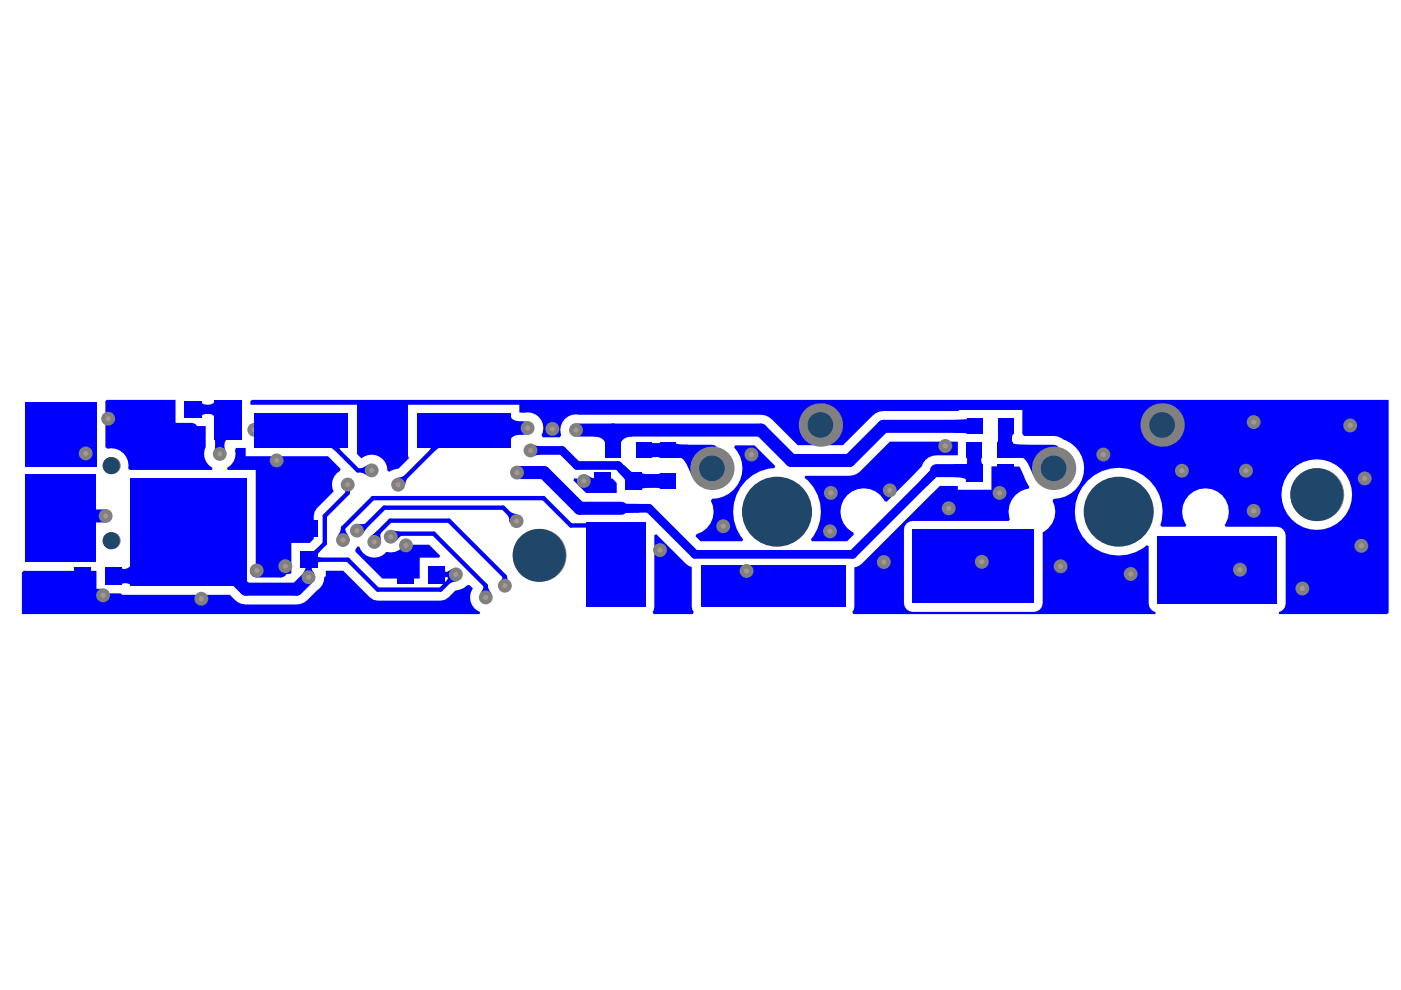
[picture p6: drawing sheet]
<svg xmlns="http://www.w3.org/2000/svg" width="297mm" height="210mm" viewBox="0 0 297 210" stroke-linecap="round" stroke-linejoin="round" font-family="sans-serif">
<g fill="#00f">
<path d="M25.7 120.4l.7 .3 2.1 .1v2.7l-2.1 .1-.7 .4z"/>
<path d="M26 87.5l2.9-2.7v5.7v-.4a.57 .57 0 0 0-.2-.8 .57 .57 0 0 0-.8 .2l-.2 .2z"/>
<path d="M45.5 93.1h2.9a1.18 1.18 0 0 0-.9 1.5v.4h-1.8z"/>
<path d="M45.7 94.2h1.8l.3 1.2h-2.4z"/>
<path d="M64.5 120.4h1.8l-.3 .2-.1 .7h-.9l-.2-.7z"/>
<path d="M60 117.8h1l.7 1.4h-2.4z"/>
<path d="M60 116h1l.1 2 .4 1.1h-2a4.7 4.7 0 0 0 .5-3.1z"/>
<path d="M65 109.5h.9l.1 .7 .3 .3h-1.8l.3-.3z"/>
<path d="M67.2 117.8l.3 .3 .6 .1v.9l-.6 .1-.3 .4z"/>
<path d="M69.7 94.9h2.6a.24 .24 0 0 0-.3 .1 .24 .24 0 0 0 .1 .3l.2 .2h-1.3l-.7-.5z"/>
<path d="M76.5 99.3l1.4-.7v2.3l-1.4-.7z"/>
<path d="M84.9 116.5h2.3l-.7 1.4h-.9z"/>
<path d="M84.2 101.3l1.5-.5 .7 .7-.5 1.5z"/>
<path d="M94.2 120.9l.3 .3 .7 .1v1l-.7 .1-.3 .3z"/>
<path d="M94.4 121.3l1.4-.7v2.4l-1.4-.7z"/>
<path d="M91 94.9h2.6l-.6 .1-.7 .5h-1.3a.34 .34 0 0 0 .3-.2 .34 .34 0 0 0-.2-.4z"/>
<path d="M106.6 122.3h.9l.3 .6h-1.5z"/>
<path d="M107.6 109.2l.6-.7 1.5 .5-1.6 1.7z"/>
<path d="M113.4 94.3l1.1 .3v1.8l-1.1 .3z"/>
<path d="M128.6 91.2h2.8l.2 2.6h-3.2l.1-.6z"/>
<path d="M132.7 106.8h2.8v1.9h-2.8z"/>
<path d="M137.2 100.6l2.7-.2v3.2l-.6-.2h-2.1z"/>
<path d="M136 100.2l.7 .3 2.1 .1v2.8l-2.1 .1-.7 .3z"/>
<path d="M137.2 94.1l2.7-.3v3.3l-.6-.2-2.1-.1z"/>
<path d="M143.2 93.8l.7 .4 2 .1v2.8h-2.7z"/>
<path d="M197.2 99.8l1.3 1.4-2 1.9-1.3-1.3z"/>
<path d="M202.2 98.4h2.7v3.6a1.54 1.54 0 0 0-1.7-.8h-1z"/>
<path d="M214.7 93.8l.2 .3 .5 .1 2.1 .1v2.8l-2.8-.1z"/>
<path d="M25 120.8a2.54 2.54 0 0 0 2.7-1.1l.1-.3v4.9a1.59 1.59 0 0 0-1.8-.7l-1-.1z"/>
<path d="M54.9 90l.8 .6 .5 .2-.1 .9-1.4 .7z"/>
<path d="M62.7 111.7l.7-.1 .2-.4v1.9l-.2-.4-.7-.1z"/>
<path d="M75.9 111.1h1l.6-.1 .3 1-.8 1.1z"/>
<path d="M78.7 113.6l1.3-1.1 .8 .5a1.86 1.86 0 0 0 0 1.6z"/>
<path d="M85.6 119.2h.9l.1 .7 .4 .2h-1.9l.4-.2z"/>
<path d="M83.4 112.4l1.3 .3 .5 .9a2.01 2.01 0 0 0-1.2 1.1z"/>
<path d="M202.4 89l2.7-.2v3.2l-.6-.2h-2.1z"/>
<path d="M43.6 85.9a1.69 1.69 0 0 0 1.8-.8l.1-.2v3.7a1.17 1.17 0 0 0-1.5-.9h-.4z"/>
<path d="M42.7 85.1a1.15 1.15 0 0 0 1.5 .7l.3 .1v1.8a1.8 1.8 0 0 0-1.8 .6v.2z"/>
<path d="M65 120.1h.9l.7 1.4h-2.4z"/>
<path d="M65.8 117a.8 .8 0 0 0 1-.4l.3-.3 .8 .6-.7 .8v.5z"/>
<path d="M73.2 104.1h1.1l-.1 .4h-.9z"/>
<path d="M102.5 124.4h1l.7 1.4h-2.4z"/>
<path d="M95.2 121.6l1.7 1.6-1.5 .5-.7-.6z"/>
<path d="M125.2 101.5l.7-.1 .2-.3v1.8l-.2-.3-.7-.2z"/>
<path d="M132.5 98.9l1.7 1.3 .6 .1 .3-.1-2.5 2.7a1.56 1.56 0 0 0-.6-1.9l-.7-.7z"/>
<path d="M124.7 100.8l1.4 .7v.9l-1.4 .8z"/>
<path d="M131 99.9l1.3-1.3 2 2-1.4 1.4z"/>
<path d="M138.1 93.8l.7 .2 1.9 .1v2.7l-2.6 .3z"/>
<path d="M211.7 92h3.2l-.3 .7-.1 2.1h-2.8z"/>
<path d="M211.7 91h2.8l.2 2.8h-3.2l.1-.7z"/>
<path d="M34.7 88.3a1.57 1.57 0 0 0 1.7 1.3l1 .1v2.7l-2 .2-.5 .2-.2 .3z"/>
<path d="M58.4 99.1l1.7-1.7 .5 1.5-.7 .7z"/>
<path d="M72.3 112.2h.9l.7 1.4h-2.4z"/>
<path d="M65 118.7h.9l.1 1.7 .4 1.1h-2a4.1 4.1 0 0 0 .6-2.8z"/>
<path d="M108.2 88a1.57 1.57 0 0 0 1.8 1.3l1 .1v2.7a2.54 2.54 0 0 0-2.7 1.2l-.1 .2z"/>
<path d="M138.7 113.5l.5-.2 6.2 6.2 1.3 .7v8.4l.1 .7 .3 .4-.2 .5h-8.3l-.2-.5 .3-1z"/>
<path d="M145.3 94.3l5.3 .4-4 6.2-.3-.8a7.2 7.2 0 0 0-1.5-2.7l-.6-.3z"/>
<path d="M125.8 92.6l4.2-2.8 4.1 2.8a2.44 2.44 0 0 0-2.7 2.7h-2.8a2.44 2.44 0 0 0-2.8-2.7z"/>
<path d="M205.2 95.6h2.7l.1 2.1 .4 .7h-3.5l.2-.7z"/>
<path d="M204.9 97h3.3l-.2 .6-.1 1.9h-2.7z"/>
<path d="M217.8 94.3l5.2 .4-3.9 6.2-.3-.8a7.2 7.2 0 0 0-1.5-2.7l-.7-.3z"/>
<path d="M121.8 101.4l8.1 .1 .9 1v2h-6.5l-2.7-2.7z"/>
<path d="M22.6 84.8h14.6v5.5h6.4v4.5a3.3 3.3 0 0 0 1.4 4.4v.4h-17.5l-.3-.3a3.6 3.6 0 0 0-4.4-4.2l-.5-.3v-9.7z"/>
<path d="M50.1 95h2v1.7h17.4l2.7 2.7-.1 .4a3.4 3.4 0 0 0-1.4 4.4l-3.5 3.5-.5 .8-.2 .9v4.9l-.8 .8h-3.9v6.3l-.3 .3h-7.3v-22.1h-6v-.4a3.5 3.5 0 0 0 1.7-4z"/>
<path d="M155.9 94.4h4.1l4.4 4.4-.2 .4a9.2 9.2 0 0 0-8 5.5 9.2 9.2 0 0 0 1.4 9.6l-.2 .5h-8.9l-1-1.1 .2-.4a4.9 4.9 0 0 0 3-7.1l.3-.4a6.5 6.5 0 0 0 5.9-3.9 6.5 6.5 0 0 0-1.2-7z"/>
<path d="M4.6 121.4l.5-.4h15.3v4.8h5.2l.3 .3h1.9h20.9a4.3 4.3 0 0 0 3.4 2.1l11.6-.1 .8-.4 .7-.5 2-2a3.3 3.3 0 0 0 1.6-2.8l.3-.2v-1.2h3.7l5.6 5.7 .8 .5 .9 .2h13.3l.9-.2 .8-.5 1.4-1.5 .8-.2a3 3 0 0 0 1.8-.9l.4-.1 .8 .8a3.3 3.3 0 0 0 1.5 4.9l-.1 .5h-97.1z"/>
<path d="M75.7 115.9h.5a3.4 3.4 0 0 0 5.8 1.1 3.6 3.6 0 0 0 3.8-1.5h5.2l2.3 2.3-.2 .4h-4.1v4.5h-7.9l-5.7-5.7-.1-.4z"/>
<path d="M170.8 100.9l10.1-.1 .8-.4 .7-.5 6.3-6.3 14.4 .1v2.8h-4.6a3.2 3.2 0 0 0-3.1 2.4l-7.4 7.5-.4-.1a4.9 4.9 0 0 0-8-1.3 4.9 4.9 0 0 0 1.3 7.9l.1 .4-1.4 1.5h-7.5l-.2-.5a9.1 9.1 0 0 0-1.3-13z"/>
<path d="M53.1 85.1l.3-.3h241v45.1l-.3 .3h-22.9l-.1-.5a1.79 1.79 0 0 0 1.5-1.7v-14.4a1.88 1.88 0 0 0-1.9-1.9h-10.8l-.2-.4a4.9 4.9 0 0 0-4.1-7.8 4.9 4.9 0 0 0-4.1 7.8l-.2 .4h-5l-.3-.4a9.3 9.3 0 0 0-9.1-12.1 9.3 9.3 0 0 0-8.4 12.5 9.3 9.3 0 0 0 14.6 3.9l.4 .2v12.2a1.79 1.79 0 0 0 1.5 1.7v.5h-64.1l-.2-.5 .3-.4 .1-.7v-8.3l1.1-.4 .5-.4 16.6-16.5 3.8 .1v.7h7.1v-4.9h5.9l1.3 2.9 .9 1.4-.2 .4a4.9 4.9 0 0 0-4 6.5l-.2 .4h-20.4a1.88 1.88 0 0 0-1.8 1.8v15.6a1.88 1.88 0 0 0 1.8 1.8h25.7a1.88 1.88 0 0 0 1.9-1.8v-15a4.9 4.9 0 0 0 2.1-6.7l.2-.4a6.5 6.5 0 0 0 6.4-5.4 6.5 6.5 0 0 0-4.4-7.2l-1.2-.7-.8-.1h-5.5a1.24 1.24 0 0 1-1.1-.4v-5.1h-11.7h-1.8v.2h-1l-15.8 .2-.8 .3-.7 .5-6.3 6.3h-9.6l-5.5-5.5-.6-.5-.8-.4-.9-.1h-38.5a3.3 3.3 0 0 0-3.8 4.4l-.3 .4h-3.6l-.3-.4a3.3 3.3 0 0 0-.3-3.6 3.3 3.3 0 0 0-3.4-1.2l-1-.1v-1.6h-23.6v10.9l.2 .5-2.2 2.1-1 .2-1 .5-.4-.2a3.4 3.4 0 0 0-1.9-3.1 3.4 3.4 0 0 0-3.6 .5l-.9-.9v-10.5h-22.6zM271.7 104.9a7.5 7.5 0 0 0 15 0 7.5 7.5 0 0 0-15 0z"/>
</g>
<path d="M17.5 122.2v1.8" fill="none" stroke="#00f" stroke-width="2.8"/>
<path d="M40.6 86.8h.3M46.1 86.8l2.2 2.2" fill="none" stroke="#00f" stroke-width="1.8"/>
<path d="M53.9 91.1l.2 .2M75.9 99.7h2.9M79.4 113.8v1.1M83.5 113.2l-.7 .6M106.7 107.6l2.3 2.3-.6 .6M86.1 121.8l-.1 .1M92.6 121.8l-.1 .1M107 122.3v1.9" fill="none" stroke="#00f" stroke-width=".92"/>
<circle cx="134.3" cy="102" r="1.38" fill="#00f"/>
<g fill="none" stroke="#00f" stroke-width="2.8">
<path d="M22.9 88.8h3.8l2.4-2.5 4.8 4.7h6.7M104.7 89.8l.3-.3 1.3 1.3h5.6M130 91.2v4.3M136.5 95.5h4.2l.1-.2 .4 .4h9.7M206.6 95.4v4.1l.3 .3h-8.4M206.8 90.4h-19.5l-7.2 7.2h-12.3l-6.5-6.4h-39.2M212.9 90.3l.2 .1v5l.2 .3h10.1M17.3 109.4h5.1M109.6 100.2h5.7l7.6 7.6h8.8M134.3 102h6.5M213.2 100.2v3.1l-1.3 1.2M17.5 124l2.2 2.2h2.2"/>
<path d="M24 122.2h6.8l9.3-9.3 12 12h10.8l2.5-2.5M60.5 120l-1 1.1-5.1-.1"/>
</g>
<path d="M40.9 86.8h5.2M48.3 89l-1.7 1.7v5.5M112.5 95.5h6.6l3.2 3.2h8.7l3.3 3.3M198.5 99.8l-17.7 17.7h-33.4l-9.8-9.7h-5.9" fill="none" stroke="#00f" stroke-width="1.8"/>
<path d="M54.1 91.3h13.3l8.5 8.4M58.7 97.6l6.7 6.8v7.8h-2.7l-2.2 2.1v5.7M98.3 91.3h-2.4l-11.5 11.5M65.4 118.7v3.7M65.4 118.7h8.3l6.4 6.3h13.3l3.2-3.2h-4M73.7 102.7v1.8l-4.8 4.9v5.8l-3.5 3.5M79.4 113.8l3.3-3.4h12.5l11.8 11.9M83.5 113.2h8.5l11 11v2.5M86.1 115.6v6.2M106.7 107.6h-25.2l-4.9 4.9h-.9M123.8 102h4M128.7 111.4h-7.7l-5.8-5.8h-36.1l-6.4 6.3v2.6" fill="none" stroke="#00f" stroke-width=".92"/>
<g fill="#00f">
<path d="M5.4 85.3h15.1v13.8h-15.1z" fill-rule="evenodd"/>
<path d="M124.2 110.8h12.7v17.9h-12.7z" fill-rule="evenodd"/>
<path d="M5.4 100.7h15v18.5h-15z" fill-rule="evenodd"/>
<path d="M148.5 119.7h30.8v8.9h-30.8z" fill-rule="evenodd"/>
<path d="M245.4 113.6h25.3v14.4h-25.3z" fill-rule="evenodd"/>
<path d="M193.5 112.3h25.7v15.6h-25.7z" fill-rule="evenodd"/>
</g>
<circle cx="42.7" cy="126.9" r="1.47" fill="#808080"/>
<circle cx="42.7" cy="126.9" r=".54" fill="#a6968d"/>
<circle cx="117.1" cy="90.9" r="1.47" fill="#808080"/>
<circle cx="117.1" cy="90.9" r=".54" fill="#a6968d"/>
<circle cx="139.9" cy="116.6" r="1.47" fill="#808080"/>
<circle cx="139.9" cy="116.6" r=".54" fill="#a6968d"/>
<circle cx="159.3" cy="96.4" r="1.47" fill="#808080"/>
<circle cx="159.3" cy="96.4" r=".54" fill="#a6968d"/>
<circle cx="176" cy="112.7" r="1.47" fill="#808080"/>
<circle cx="176" cy="112.7" r=".54" fill="#a6968d"/>
<circle cx="153.3" cy="111.6" r="1.47" fill="#808080"/>
<circle cx="153.3" cy="111.6" r=".54" fill="#a6968d"/>
<circle cx="188.7" cy="104" r="1.47" fill="#808080"/>
<circle cx="188.7" cy="104" r=".54" fill="#a6968d"/>
<circle cx="176.2" cy="104.5" r="1.47" fill="#808080"/>
<circle cx="176.2" cy="104.5" r=".54" fill="#a6968d"/>
<circle cx="200.4" cy="94.6" r="1.47" fill="#808080"/>
<circle cx="200.4" cy="94.6" r=".54" fill="#a6968d"/>
<circle cx="233.9" cy="96.4" r="1.47" fill="#808080"/>
<circle cx="233.9" cy="96.4" r=".54" fill="#a6968d"/>
<circle cx="265.8" cy="89.5" r="1.47" fill="#808080"/>
<circle cx="265.8" cy="89.5" r=".54" fill="#a6968d"/>
<circle cx="286.3" cy="90.2" r="1.47" fill="#808080"/>
<circle cx="286.3" cy="90.2" r=".54" fill="#a6968d"/>
<circle cx="250.6" cy="99.8" r="1.47" fill="#808080"/>
<circle cx="250.6" cy="99.8" r=".54" fill="#a6968d"/>
<circle cx="264.2" cy="99.8" r="1.47" fill="#808080"/>
<circle cx="264.2" cy="99.8" r=".54" fill="#a6968d"/>
<circle cx="289.3" cy="101.4" r="1.47" fill="#808080"/>
<circle cx="289.3" cy="101.4" r=".54" fill="#a6968d"/>
<circle cx="288.6" cy="115.7" r="1.47" fill="#808080"/>
<circle cx="288.6" cy="115.7" r=".54" fill="#a6968d"/>
<circle cx="276.1" cy="124.8" r="1.47" fill="#808080"/>
<circle cx="276.1" cy="124.8" r=".54" fill="#a6968d"/>
<circle cx="265.8" cy="108.3" r="1.47" fill="#808080"/>
<circle cx="265.8" cy="108.3" r=".54" fill="#a6968d"/>
<circle cx="239.7" cy="121.7" r="1.47" fill="#808080"/>
<circle cx="239.7" cy="121.7" r=".54" fill="#a6968d"/>
<circle cx="224.9" cy="120.1" r="1.47" fill="#808080"/>
<circle cx="224.9" cy="120.1" r=".54" fill="#a6968d"/>
<circle cx="201.1" cy="107.8" r="1.47" fill="#808080"/>
<circle cx="201.1" cy="107.8" r=".54" fill="#a6968d"/>
<circle cx="187.4" cy="119.2" r="1.47" fill="#808080"/>
<circle cx="187.4" cy="119.2" r=".54" fill="#a6968d"/>
<circle cx="21.9" cy="126.2" r="1.47" fill="#808080"/>
<circle cx="21.9" cy="126.2" r=".54" fill="#a6968d"/>
<circle cx="22.4" cy="109.4" r="1.47" fill="#808080"/>
<circle cx="22.4" cy="109.4" r=".54" fill="#a6968d"/>
<circle cx="22.9" cy="88.8" r="1.47" fill="#808080"/>
<circle cx="22.9" cy="88.8" r=".54" fill="#a6968d"/>
<circle cx="86.1" cy="115.6" r="1.47" fill="#808080"/>
<circle cx="86.1" cy="115.6" r=".54" fill="#a6968d"/>
<circle cx="211.9" cy="104.5" r="1.47" fill="#808080"/>
<circle cx="211.9" cy="104.5" r=".54" fill="#a6968d"/>
<circle cx="103" cy="126.7" r="1.47" fill="#808080"/>
<circle cx="103" cy="126.7" r=".54" fill="#a6968d"/>
<circle cx="107" cy="124.2" r="1.47" fill="#808080"/>
<circle cx="107" cy="124.2" r=".54" fill="#a6968d"/>
<circle cx="109.5" cy="110.5" r="1.47" fill="#808080"/>
<circle cx="109.5" cy="110.5" r=".54" fill="#a6968d"/>
<circle cx="54.4" cy="121" r="1.47" fill="#808080"/>
<circle cx="54.4" cy="121" r=".54" fill="#a6968d"/>
<circle cx="18.2" cy="96.1" r="1.47" fill="#808080"/>
<circle cx="18.2" cy="96.1" r=".54" fill="#a6968d"/>
<circle cx="208.2" cy="119.1" r="1.47" fill="#808080"/>
<circle cx="208.2" cy="119.1" r=".54" fill="#a6968d"/>
<circle cx="262.9" cy="120.8" r="1.47" fill="#808080"/>
<circle cx="262.9" cy="120.8" r=".54" fill="#a6968d"/>
<circle cx="158.3" cy="121.1" r="1.47" fill="#808080"/>
<circle cx="158.3" cy="121.1" r=".54" fill="#a6968d"/>
<circle cx="84.4" cy="102.8" r="1.47" fill="#808080"/>
<circle cx="84.4" cy="102.8" r=".54" fill="#a6968d"/>
<circle cx="82.8" cy="113.8" r="1.47" fill="#808080"/>
<circle cx="82.8" cy="113.8" r=".54" fill="#a6968d"/>
<circle cx="75.7" cy="112.5" r="1.47" fill="#808080"/>
<circle cx="75.7" cy="112.5" r=".54" fill="#a6968d"/>
<circle cx="79.4" cy="114.9" r="1.47" fill="#808080"/>
<circle cx="79.4" cy="114.9" r=".54" fill="#a6968d"/>
<circle cx="72.7" cy="114.5" r="1.47" fill="#808080"/>
<circle cx="72.7" cy="114.5" r=".54" fill="#a6968d"/>
<circle cx="78.8" cy="99.7" r="1.47" fill="#808080"/>
<circle cx="78.8" cy="99.7" r=".54" fill="#a6968d"/>
<circle cx="122.1" cy="91.2" r="1.47" fill="#808080"/>
<circle cx="122.1" cy="91.2" r=".54" fill="#a6968d"/>
<circle cx="112.5" cy="95.5" r="1.47" fill="#808080"/>
<circle cx="112.5" cy="95.5" r=".54" fill="#a6968d"/>
<circle cx="109.6" cy="100.2" r="1.47" fill="#808080"/>
<circle cx="109.6" cy="100.2" r=".54" fill="#a6968d"/>
<circle cx="96.6" cy="121.8" r="1.47" fill="#808080"/>
<circle cx="96.6" cy="121.8" r=".54" fill="#a6968d"/>
<circle cx="46.6" cy="96.2" r="1.47" fill="#808080"/>
<circle cx="46.6" cy="96.2" r=".54" fill="#a6968d"/>
<circle cx="73.7" cy="102.7" r="1.47" fill="#808080"/>
<circle cx="73.7" cy="102.7" r=".54" fill="#a6968d"/>
<circle cx="65.4" cy="122.4" r="1.47" fill="#808080"/>
<circle cx="65.4" cy="122.4" r=".54" fill="#a6968d"/>
<circle cx="60.5" cy="120" r="1.47" fill="#808080"/>
<circle cx="60.5" cy="120" r=".54" fill="#a6968d"/>
<circle cx="111.9" cy="90.8" r="1.47" fill="#808080"/>
<circle cx="111.9" cy="90.8" r=".54" fill="#a6968d"/>
<circle cx="58.7" cy="97.6" r="1.47" fill="#808080"/>
<circle cx="58.7" cy="97.6" r=".54" fill="#a6968d"/>
<circle cx="53.9" cy="91.1" r="1.47" fill="#808080"/>
<circle cx="53.9" cy="91.1" r=".54" fill="#a6968d"/>
<circle cx="123.8" cy="102" r="1.47" fill="#808080"/>
<circle cx="123.8" cy="102" r=".54" fill="#a6968d"/>
<circle cx="23.6" cy="114.6" r="1.81" fill="#808080"/>
<circle cx="23.6" cy="114.6" r="1.81" fill="#1f4769"/>
<circle cx="23.6" cy="98.7" r="1.81" fill="#808080"/>
<circle cx="23.6" cy="98.7" r="1.81" fill="#1f4769"/>
<circle cx="114.3" cy="117.7" r="5.6" fill="#808080"/>
<circle cx="114.3" cy="117.7" r="5.6" fill="#1f4769"/>
<circle cx="173.9" cy="90.1" r="4.6" fill="#808080"/>
<circle cx="173.9" cy="90.1" r="2.72" fill="#1f4769"/>
<circle cx="246.4" cy="90.1" r="4.6" fill="#808080"/>
<circle cx="246.4" cy="90.1" r="2.72" fill="#1f4769"/>
<circle cx="164.7" cy="108.5" r="2.3" fill="#808080"/>
<circle cx="164.7" cy="108.5" r="7.4" fill="#1f4769"/>
<circle cx="223.4" cy="99.3" r="4.6" fill="#808080"/>
<circle cx="223.4" cy="99.3" r="2.72" fill="#1f4769"/>
<circle cx="279.2" cy="104.9" r="5.6" fill="#808080"/>
<circle cx="279.2" cy="104.9" r="5.6" fill="#1f4769"/>
<circle cx="150.9" cy="99.3" r="4.6" fill="#808080"/>
<circle cx="150.9" cy="99.3" r="2.72" fill="#1f4769"/>
<circle cx="237.2" cy="108.5" r="2.3" fill="#808080"/>
<circle cx="237.2" cy="108.5" r="7.4" fill="#1f4769"/>
<g fill="#00f">
<path d="M15.8 120.4h3.4v3.6h-3.4z" fill-rule="evenodd"/>
<path d="M39.1 91.6h3.6v3.4h-3.6z" fill-rule="evenodd"/>
<path d="M39.1 85.1h3.6v3.4h-3.6z" fill-rule="evenodd"/>
<path d="M126.1 100.2h3.4v3.6h-3.4z" fill-rule="evenodd"/>
<path d="M128.3 93.8h3.3v3.3h-3.3z" fill-rule="evenodd"/>
<path d="M134.9 93.8h3.2v3.3h-3.2z" fill-rule="evenodd"/>
<path d="M45.4 84.8h5.8v8.3h-5.8z" fill-rule="evenodd"/>
<path d="M84.3 120.1h3.4v3.6h-3.4z" fill-rule="evenodd"/>
<path d="M90.8 120.1h3.5v3.6h-3.5z" fill-rule="evenodd"/>
<path d="M22.3 120.4h3.4v3.6h-3.4z" fill-rule="evenodd"/>
<path d="M132.6 100.2h3.4v3.6h-3.4z" fill-rule="evenodd"/>
<path d="M139.9 100.3h3.3v3.3h-3.3z" fill-rule="evenodd"/>
<path d="M139.9 93.8h3.3v3.3h-3.3z" fill-rule="evenodd"/>
<path d="M204.9 98.4h3.5v3.6h-3.5z" fill-rule="evenodd"/>
<path d="M204.9 93.8h3.3v3.2h-3.3z" fill-rule="evenodd"/>
<path d="M211.4 98.4h3.5v3.6h-3.5z" fill-rule="evenodd"/>
<path d="M211.4 93.8h3.3v3.2h-3.3z" fill-rule="evenodd"/>
<path d="M63.6 110.4h3.6v3.5h-3.6z" fill-rule="evenodd"/>
<path d="M63.6 117h3.6v3.4h-3.6z" fill-rule="evenodd"/>
<path d="M205.1 88.8h3.3v3.2h-3.3z" fill-rule="evenodd"/>
<path d="M211.7 88.8h3.2v3.2h-3.2z" fill-rule="evenodd"/>
<path d="M28.9 84.8h5.8v8.3h-5.8z" fill-rule="evenodd"/>
<path d="M53.9 87.7h20v7.2h-20z" fill-rule="evenodd"/>
<path d="M88.3 87.7h20v7.2h-20z" fill-rule="evenodd"/>
<path d="M27.8 101.5h24.6v22.8h-24.6z" fill-rule="evenodd"/>
</g>
</svg>
